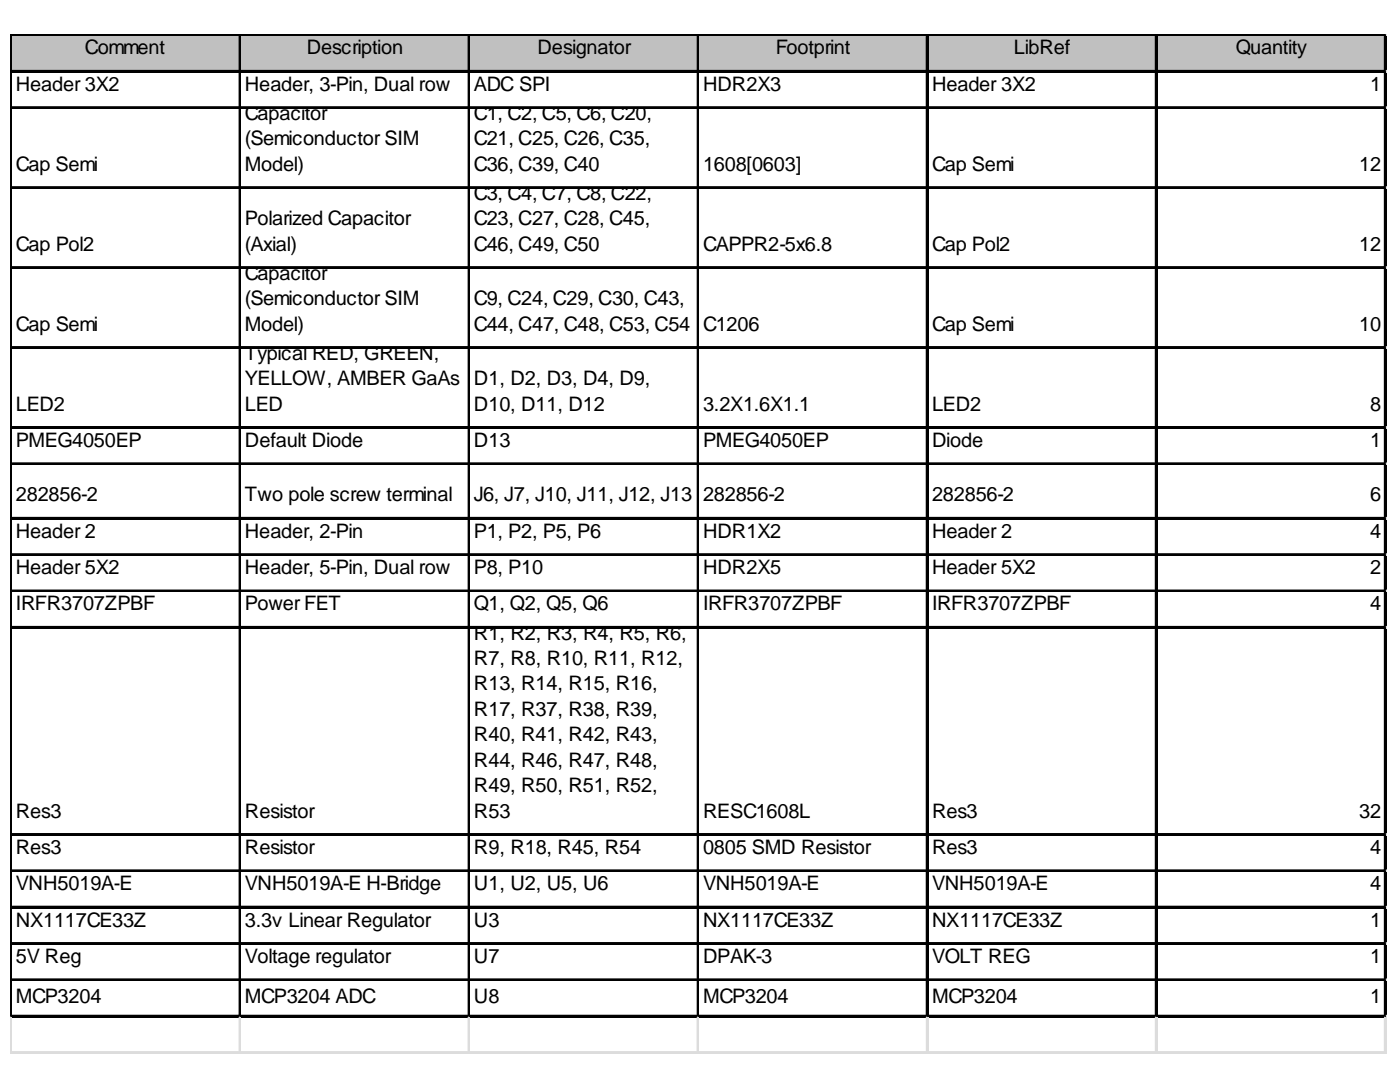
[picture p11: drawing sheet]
<svg xmlns="http://www.w3.org/2000/svg" width="258mm" height="201mm" viewBox="0 0 258 201" stroke-linecap="round" stroke-linejoin="round" font-family="sans-serif">
<defs><g id="words">
<g font-size="3.7">
<text x="15.6" y="10">Comment</text>
<text x="56.5" y="10">Description</text>
<text x="99" y="10">Designator</text>
<text x="142.9" y="10">Footprint</text>
<text x="186.8" y="10">LibRef</text>
<text x="227.6" y="10">Quantity</text>
<text x="2.9" y="16.7">Header 3X2</text>
<text x="45.1" y="16.7">Header, 3-Pin, Dual row</text>
<text x="87.3" y="16.7">ADC SPI</text>
<text x="129.5" y="16.7">HDR2X3</text>
<text x="171.7" y="16.7">Header 3X2</text>
<text x="252.4" y="16.7">1</text>
<text x="45.1" y="22.1">Capacitor</text>
<text x="87.3" y="22.1">C1, C2, C5, C6, C20,</text>
<text x="45.1" y="26.8">(Semiconductor SIM</text>
<text x="87.3" y="26.8">C21, C25, C26, C35,</text>
<text x="2.9" y="31.4">Cap Semi</text>
<text x="45.1" y="31.4">Model)</text>
<text x="87.3" y="31.4">C36, C39, C40</text>
<text x="129.5" y="31.4">1608[0603]</text>
<text x="171.7" y="31.4">Cap Semi</text>
<text x="250.4" y="31.4">12</text>
<text x="45.1" y="41.5">Polarized Capacitor</text>
<text x="87.3" y="36.8">C3, C4, C7, C8, C22,</text>
<text x="87.3" y="41.5">C23, C27, C28, C45,</text>
<text x="2.9" y="46.2">Cap Pol2</text>
<text x="45.1" y="46.2">(Axial)</text>
<text x="87.3" y="46.2">C46, C49, C50</text>
<text x="129.5" y="46.2">CAPPR2-5x6.8</text>
<text x="171.7" y="46.2">Cap Pol2</text>
<text x="250.4" y="46.2">12</text>
<text x="45.1" y="51.5">Capacitor</text>
<text x="45.1" y="56.2">(Semiconductor SIM</text>
<text x="87.3" y="56.2">C9, C24, C29, C30, C43,</text>
<text x="2.9" y="60.9">Cap Semi</text>
<text x="45.1" y="60.9">Model)</text>
<text x="87.3" y="60.9">C44, C47, C48, C53, C54</text>
<text x="129.5" y="60.9">C1206</text>
<text x="171.7" y="60.9">Cap Semi</text>
<text x="250.4" y="60.9">10</text>
<text x="45.1" y="66.2">Typical RED, GREEN,</text>
<text x="45.1" y="70.9">YELLOW, AMBER GaAs</text>
<text x="87.3" y="70.9">D1, D2, D3, D4, D9,</text>
<text x="2.9" y="75.6">LED2</text>
<text x="45.1" y="75.6">LED</text>
<text x="87.3" y="75.6">D10, D11, D12</text>
<text x="129.5" y="75.6">3.2X1.6X1.1</text>
<text x="171.7" y="75.6">LED2</text>
<text x="252.4" y="75.6">8</text>
<text x="2.9" y="82.3">PMEG4050EP</text>
<text x="45.1" y="82.3">Default Diode</text>
<text x="87.3" y="82.3">D13</text>
<text x="129.5" y="82.3">PMEG4050EP</text>
<text x="171.7" y="82.3">Diode</text>
<text x="252.4" y="82.3">1</text>
<text x="2.9" y="92.3">282856-2</text>
<text x="45.1" y="92.3">Two pole screw terminal</text>
<text x="87.3" y="92.3">J6, J7, J10, J11, J12, J13</text>
<text x="129.5" y="92.3">282856-2</text>
<text x="171.7" y="92.3">282856-2</text>
<text x="252.4" y="92.3">6</text>
<text x="2.9" y="99">Header 2</text>
<text x="45.1" y="99">Header, 2-Pin</text>
<text x="87.3" y="99">P1, P2, P5, P6</text>
<text x="129.5" y="99">HDR1X2</text>
<text x="171.7" y="99">Header 2</text>
<text x="252.4" y="99">4</text>
<text x="2.9" y="105.7">Header 5X2</text>
<text x="45.1" y="105.7">Header, 5-Pin, Dual row</text>
<text x="87.3" y="105.7">P8, P10</text>
<text x="129.5" y="105.7">HDR2X5</text>
<text x="171.7" y="105.7">Header 5X2</text>
<text x="252.4" y="105.7">2</text>
<text x="2.9" y="112.4">IRFR3707ZPBF</text>
<text x="45.1" y="112.4">Power FET</text>
<text x="87.3" y="112.4">Q1, Q2, Q5, Q6</text>
<text x="129.5" y="112.4">IRFR3707ZPBF</text>
<text x="171.7" y="112.4">IRFR3707ZPBF</text>
<text x="252.4" y="112.4">4</text>
<text x="87.3" y="117.8">R1, R2, R3, R4, R5, R6,</text>
<text x="87.3" y="122.4">R7, R8, R10, R11, R12,</text>
<text x="87.3" y="127.1">R13, R14, R15, R16,</text>
<text x="87.3" y="131.8">R17, R37, R38, R39,</text>
<text x="87.3" y="136.5">R40, R41, R42, R43,</text>
<text x="87.3" y="141.2">R44, R46, R47, R48,</text>
<text x="87.3" y="145.9">R49, R50, R51, R52,</text>
<text x="2.9" y="150.6">Res3</text>
<text x="45.1" y="150.6">Resistor</text>
<text x="87.3" y="150.6">R53</text>
<text x="129.5" y="150.6">RESC1608L</text>
<text x="171.7" y="150.6">Res3</text>
<text x="250.4" y="150.6">32</text>
<text x="2.9" y="157.2">Res3</text>
<text x="45.1" y="157.2">Resistor</text>
<text x="87.3" y="157.2">R9, R18, R45, R54</text>
<text x="129.5" y="157.2">0805 SMD Resistor</text>
<text x="171.7" y="157.2">Res3</text>
<text x="252.4" y="157.2">4</text>
<text x="2.9" y="163.9">VNH5019A-E</text>
<text x="45.1" y="163.9">VNH5019A-E H-Bridge</text>
<text x="87.3" y="163.9">U1, U2, U5, U6</text>
<text x="129.5" y="163.9">VNH5019A-E</text>
<text x="171.7" y="163.9">VNH5019A-E</text>
<text x="252.4" y="163.9">4</text>
<text x="2.9" y="170.6">NX1117CE33Z</text>
<text x="45.1" y="170.6">3.3v Linear Regulator</text>
<text x="87.3" y="170.6">U3</text>
<text x="129.5" y="170.6">NX1117CE33Z</text>
<text x="171.7" y="170.6">NX1117CE33Z</text>
<text x="252.4" y="170.6">1</text>
<text x="2.9" y="177.3">5V Reg</text>
<text x="45.1" y="177.3">Voltage regulator</text>
<text x="87.3" y="177.3">U7</text>
<text x="129.5" y="177.3">DPAK-3</text>
<text x="171.7" y="177.3">VOLT REG</text>
<text x="252.4" y="177.3">1</text>
<text x="2.9" y="184.7">MCP3204</text>
<text x="45.1" y="184.7">MCP3204 ADC</text>
<text x="87.3" y="184.7">U8</text>
<text x="129.5" y="184.7">MCP3204</text>
<text x="171.7" y="184.7">MCP3204</text>
<text x="252.4" y="184.7">1</text>
</g>
</g></defs>
<path d="M2.2 6.6h253.2v6.8h-253.2z" fill="#c0c0c0"/>
<g fill="none" stroke="#000" stroke-width=".33">
<path d="M1.9 6.3v181.1M2.1 6.3v181.1M2.3 6.3h253.1M2.3 6.5h253.1M2.3 13h253.1M2.3 13.2h253.1M2.3 19.7h253.1M2.3 19.9h253.1M44.1 6.7v180.7M44.3 6.7v180.7M86.3 6.7v180.7M86.5 6.7v180.7"/>
<path d="M128.5 6.7v180.7M128.7 6.7v180.7M170.7 6.7v180.7M170.9 6.7v180.7M212.9 6.7v180.7M213 6.7v180.7M255.1 6.7v180.7M255.2 6.7v180.7M2.3 34.4h253.1M2.3 34.6h253.1M2.3 49.2h253.1M2.3 49.3h253.1"/>
<path d="M2.3 63.9h253.1M2.3 64.1h253.1M2.3 78.6h253.1M2.3 78.8h253.1M2.3 85.3h253.1M2.3 85.5h253.1M2.3 95.3h253.1M2.3 95.5h253.1M2.3 102h253.1M2.3 102.2h253.1M2.3 108.7h253.1M2.3 108.9h253.1"/>
<path d="M2.3 115.4h253.1M2.3 115.6h253.1M2.3 153.6h253.1M2.3 153.7h253.1M2.3 160.3h253.1M2.3 160.4h253.1M2.3 166.9h253.1M2.3 167.1h253.1M2.3 173.6h253.1M2.3 173.8h253.1M2.3 180.3h253.1M2.3 180.5h253.1"/>
<path d="M2.3 187h253.1M2.3 187.2h253.1"/>
</g>
<g fill="none" stroke="#dadcdd" stroke-width=".33">
<path d="M255.4 6.3h.1M1.9 187.4v6.7M2.1 187.4v6.7M44.1 187.4v6.7M44.3 187.4v6.7M86.3 187.4v6.7M86.5 187.4v6.7M128.5 187.4v6.7M128.7 187.4v6.7M170.7 187.4v6.7M170.9 187.4v6.7M212.9 187.4v6.7"/>
<path d="M213 187.4v6.7M255.1 187.4v6.7M255.2 187.4v6.7"/>
</g>
<path d="M255.4 6.3l.1 .4z" fill="#dadcdd"/>
<path d="M255.4 13h.1" fill="none" stroke="#dadcdd" stroke-width=".33"/>
<path d="M255.4 13l.1 .4z" fill="#dadcdd"/>
<path d="M255.4 19.7h.1" fill="none" stroke="#dadcdd" stroke-width=".33"/>
<path d="M255.4 19.7l.1 .4z" fill="#dadcdd"/>
<path d="M255.4 34.4h.1" fill="none" stroke="#dadcdd" stroke-width=".33"/>
<path d="M255.4 34.4l.1 .4z" fill="#dadcdd"/>
<path d="M255.4 49.2h.1" fill="none" stroke="#dadcdd" stroke-width=".33"/>
<path d="M255.4 49.2l.1 .3z" fill="#dadcdd"/>
<path d="M255.4 63.9h.1" fill="none" stroke="#dadcdd" stroke-width=".33"/>
<path d="M255.4 63.9l.1 .3z" fill="#dadcdd"/>
<path d="M255.4 78.6h.1" fill="none" stroke="#dadcdd" stroke-width=".33"/>
<path d="M255.4 78.6l.1 .3z" fill="#dadcdd"/>
<path d="M255.4 85.3h.1" fill="none" stroke="#dadcdd" stroke-width=".33"/>
<path d="M255.4 85.3l.1 .3z" fill="#dadcdd"/>
<path d="M255.4 95.3h.1" fill="none" stroke="#dadcdd" stroke-width=".33"/>
<path d="M255.4 95.3l.1 .4z" fill="#dadcdd"/>
<path d="M255.4 102h.1" fill="none" stroke="#dadcdd" stroke-width=".33"/>
<path d="M255.4 102l.1 .4z" fill="#dadcdd"/>
<path d="M255.4 108.7h.1" fill="none" stroke="#dadcdd" stroke-width=".33"/>
<path d="M255.4 108.7l.1 .4z" fill="#dadcdd"/>
<path d="M255.4 115.4h.1" fill="none" stroke="#dadcdd" stroke-width=".33"/>
<path d="M255.4 115.4l.1 .4z" fill="#dadcdd"/>
<path d="M255.4 153.6h.1" fill="none" stroke="#dadcdd" stroke-width=".33"/>
<path d="M255.4 153.6l.1 .3z" fill="#dadcdd"/>
<path d="M255.4 160.3h.1" fill="none" stroke="#dadcdd" stroke-width=".33"/>
<path d="M255.4 160.3l.1 .3z" fill="#dadcdd"/>
<path d="M255.4 166.9h.1" fill="none" stroke="#dadcdd" stroke-width=".33"/>
<path d="M255.4 166.9l.1 .4z" fill="#dadcdd"/>
<path d="M255.4 173.6h.1" fill="none" stroke="#dadcdd" stroke-width=".33"/>
<path d="M255.4 173.6l.1 .4z" fill="#dadcdd"/>
<path d="M255.4 180.3h.1" fill="none" stroke="#dadcdd" stroke-width=".33"/>
<path d="M255.4 180.3l.1 .4z" fill="#dadcdd"/>
<path d="M255.4 187h.1" fill="none" stroke="#dadcdd" stroke-width=".33"/>
<path d="M255.4 187l.1 .4z" fill="#dadcdd"/>
<path d="M1.9 193.7h253.6M1.9 193.9h253.6" fill="none" stroke="#dadcdd" stroke-width=".33"/>
<use href="#words"/>
</svg>
